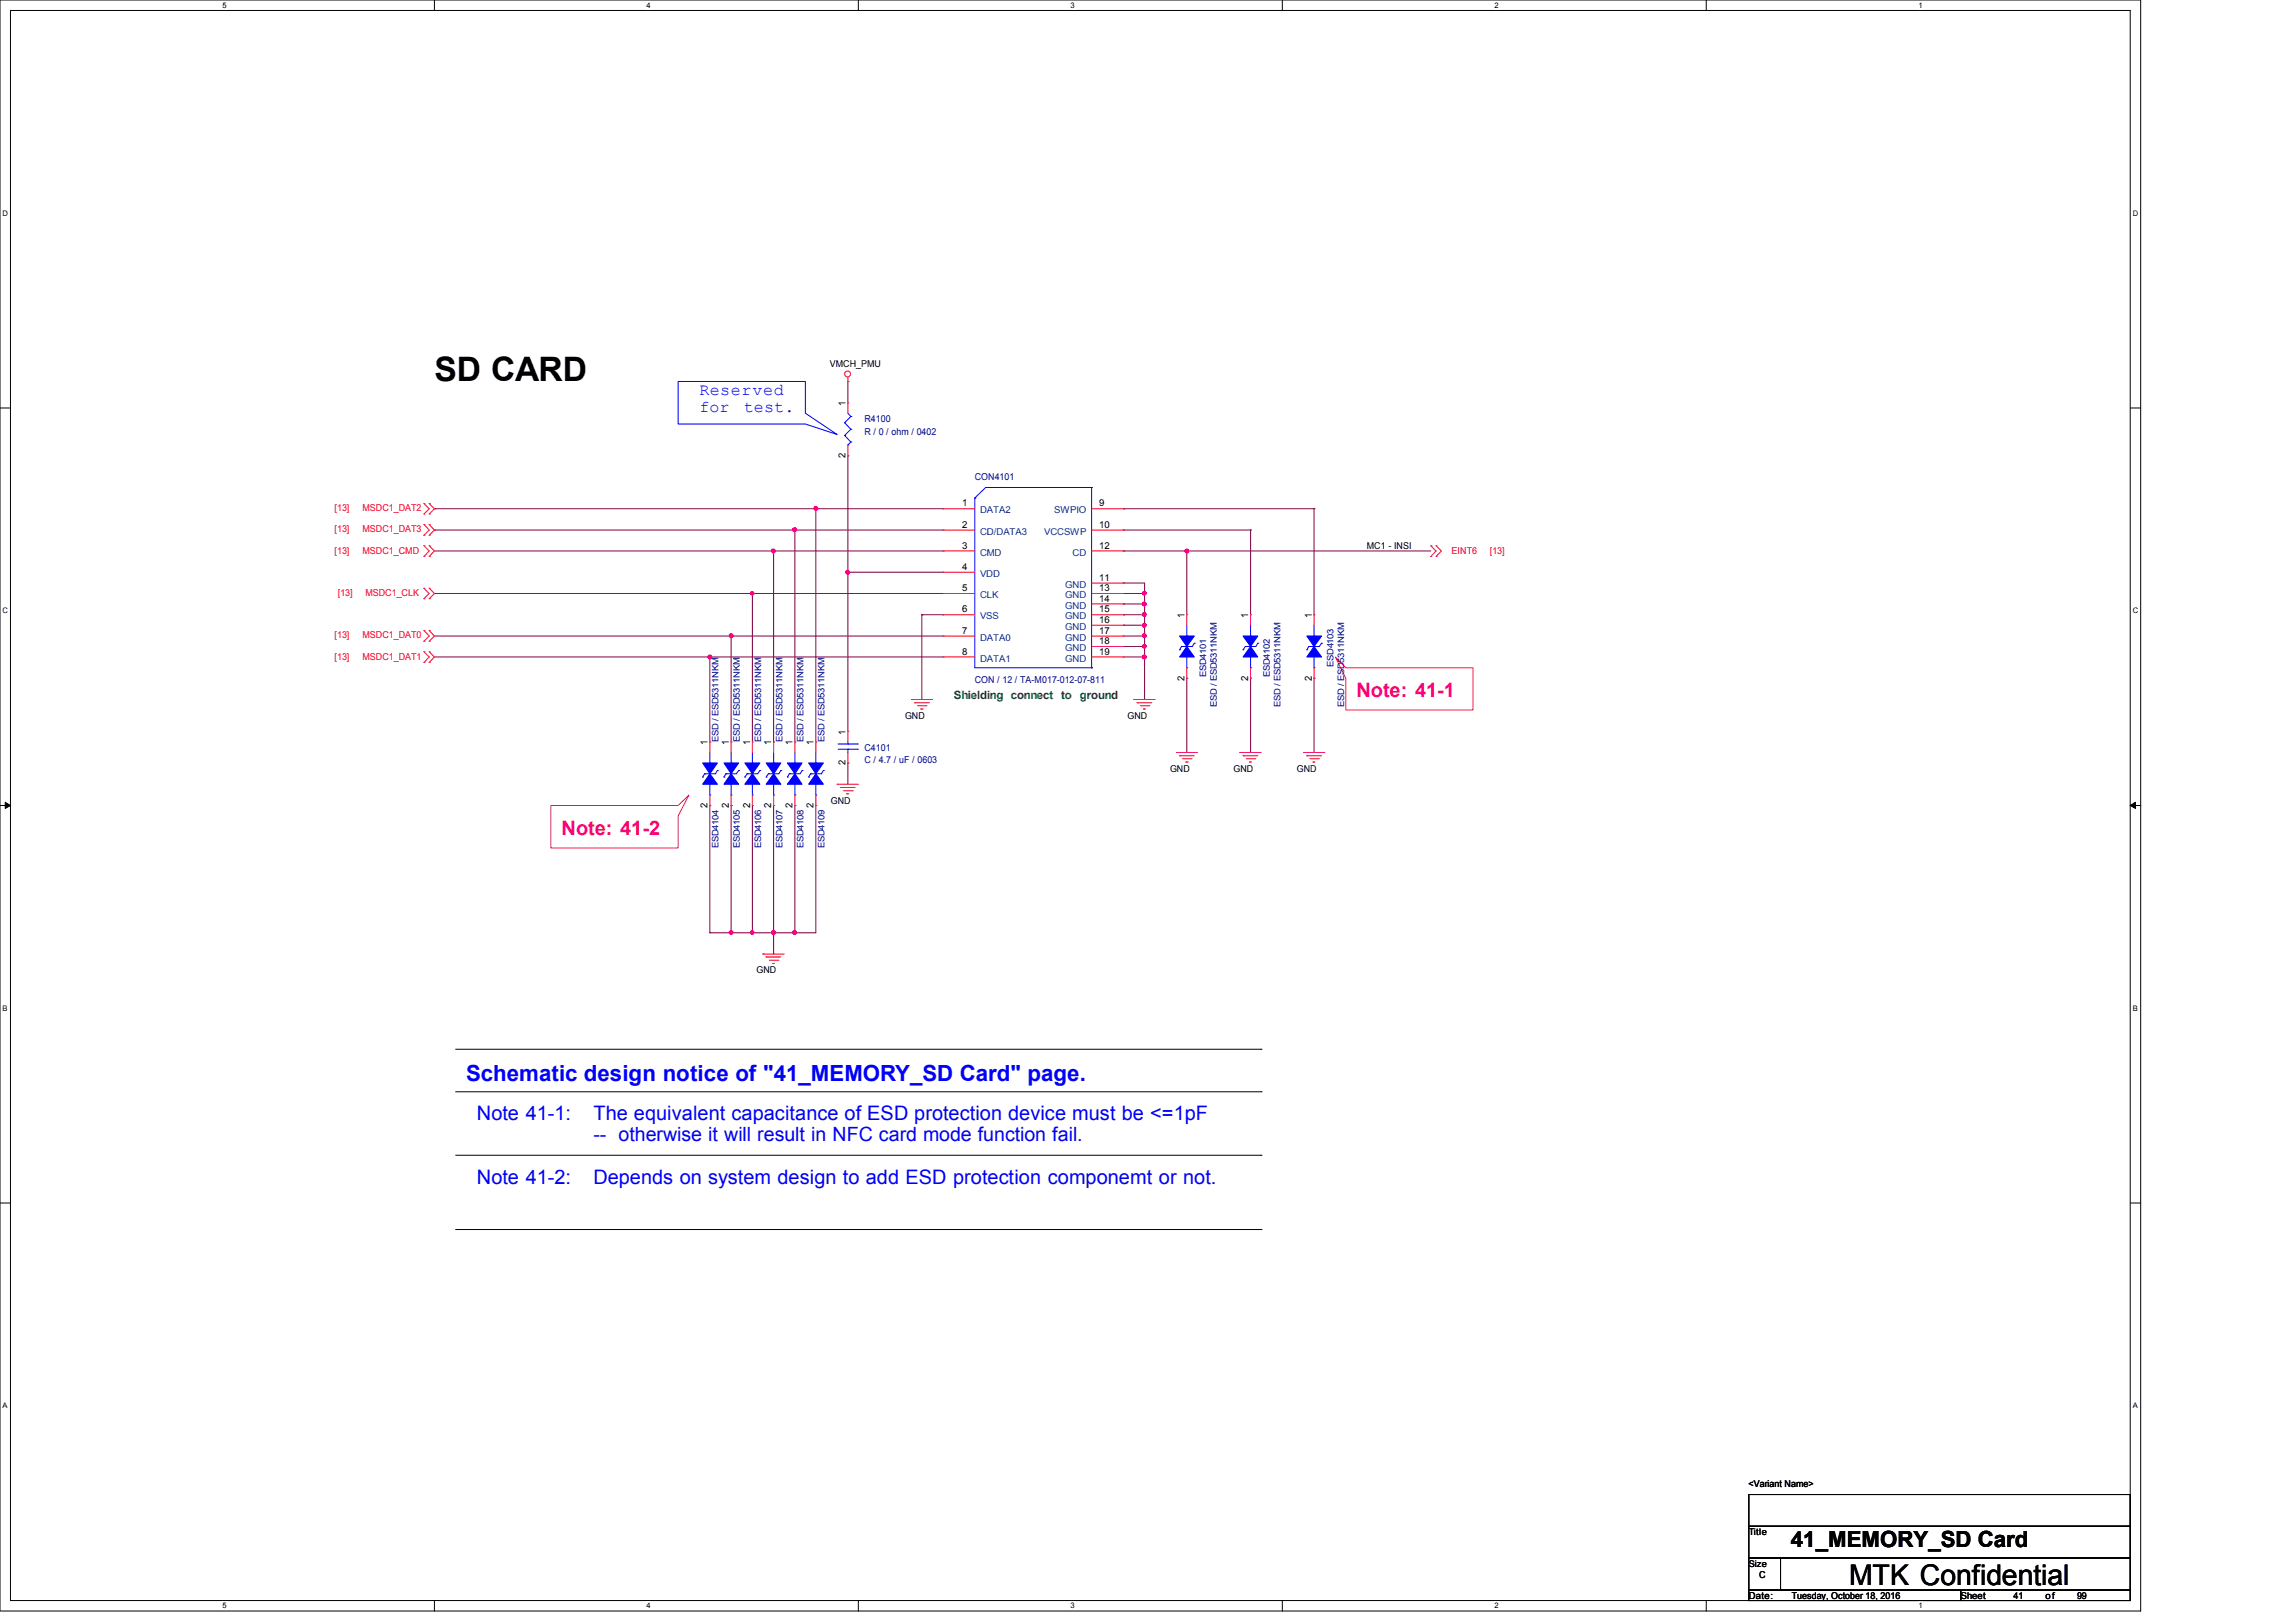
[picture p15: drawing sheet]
<svg xmlns="http://www.w3.org/2000/svg" width="297mm" height="210mm" viewBox="0 0 297 210" stroke-linecap="round" stroke-linejoin="round" font-family="sans-serif">
<defs><g id="words">
<text font-size="4.4" x="56.2" y="49.3">SD CARD</text>
<text font-size="3.7" x="239.3" y="205.1">MTK Confidential</text>
<text font-size="2.9" fill="#00f" x="60.3" y="139.8">Schematic design notice of &quot;41_MEMORY_SD Card&quot; page.</text>
<text font-size="2.9" x="231.8" y="200.2">41_MEMORY_SD Card</text>
<g font-size="2.6" fill="#ff0080">
<text x="175.6" y="90.2">Note: 41-1</text>
<text x="72.7" y="108">Note: 41-2</text>
</g>
<g font-size="2.6" fill="#00f">
<text x="61.7" y="144.9">Note 41-1:</text>
<text x="76.8" y="144.9">The equivalent capacitance of ESD protection device must be &lt;=1pF</text>
<text x="61.7" y="153.2">Note 41-2:</text>
<text x="76.8" y="153.2">Depends on system design to add ESD protection componemt or not.</text>
</g>
<text font-size="2.5" fill="#00f" x="76.8" y="147.6">-- otherwise it will result in NFC card mode function fail.</text>
<g font-size="2.2" fill="#00f">
<text x="90.5" y="51.1">Reserved</text>
<text x="90.5" y="53.3">for</text>
<text x="96.3" y="53.3">test.</text>
</g>
<text font-size="1.5" fill="#008000" x="123.4" y="90.5">Shielding connect to ground</text>
<g font-size="1.2">
<text x="107.4" y="47.5">VMCH_PMU</text>
<text x="109.4" y="52.5" transform="rotate(-90 109.4 52.5)">1</text>
<text x="109.4" y="59.2" transform="rotate(-90 109.4 59.2)">2</text>
<text x="124.5" y="65.5">1</text>
<text x="142.2" y="65.5">9</text>
<text x="124.5" y="68.3">2</text>
<text x="124.5" y="71">3</text>
<text x="142.2" y="71">12</text>
<text x="142.2" y="68.3">10</text>
<text x="176.9" y="71.1">MC1 - INSI</text>
<text x="124.5" y="73.7">4</text>
<text x="124.5" y="76.5">5</text>
<text x="142.2" y="75.1">11</text>
<text x="142.2" y="76.5">13</text>
<text x="142.2" y="77.9">14</text>
<text x="124.5" y="79.2">6</text>
<text x="124.5" y="82">7</text>
<text x="142.2" y="79.2">15</text>
<text x="142.2" y="80.6">16</text>
<text x="142.2" y="82">17</text>
<text x="142.2" y="83.4">18</text>
<text x="153.3" y="79.9" transform="rotate(-90 153.3 79.9)">1</text>
<text x="161.5" y="79.9" transform="rotate(-90 161.5 79.9)">1</text>
<text x="169.7" y="79.9" transform="rotate(-90 169.7 79.9)">1</text>
<text x="124.5" y="84.7">8</text>
<text x="142.2" y="84.7">19</text>
<text x="153.3" y="88.1" transform="rotate(-90 153.3 88.1)">2</text>
<text x="161.5" y="88.1" transform="rotate(-90 161.5 88.1)">2</text>
<text x="169.7" y="88.1" transform="rotate(-90 169.7 88.1)">2</text>
<text x="109.4" y="95" transform="rotate(-90 109.4 95)">1</text>
<text x="117.1" y="93">GND</text>
<text x="145.9" y="93">GND</text>
<text x="91.6" y="96.4" transform="rotate(-90 91.6 96.4)">1</text>
<text x="94.3" y="96.4" transform="rotate(-90 94.3 96.4)">1</text>
<text x="97.1" y="96.4" transform="rotate(-90 97.1 96.4)">1</text>
<text x="99.8" y="96.4" transform="rotate(-90 99.8 96.4)">1</text>
<text x="102.6" y="96.4" transform="rotate(-90 102.6 96.4)">1</text>
<text x="105.3" y="96.4" transform="rotate(-90 105.3 96.4)">1</text>
<text x="109.4" y="99" transform="rotate(-90 109.4 99)">2</text>
<text x="151.4" y="99.9">GND</text>
<text x="159.6" y="99.9">GND</text>
<text x="167.8" y="99.9">GND</text>
<text x="91.6" y="104.5" transform="rotate(-90 91.6 104.5)">2</text>
<text x="94.3" y="104.5" transform="rotate(-90 94.3 104.5)">2</text>
<text x="97.1" y="104.5" transform="rotate(-90 97.1 104.5)">2</text>
<text x="99.8" y="104.5" transform="rotate(-90 99.8 104.5)">2</text>
<text x="102.6" y="104.5" transform="rotate(-90 102.6 104.5)">2</text>
<text x="105.3" y="104.5" transform="rotate(-90 105.3 104.5)">2</text>
<text x="107.5" y="104">GND</text>
<text x="97.9" y="125.9">GND</text>
<text x="226.3" y="192.4">&lt;Variant Name&gt;</text>
<text x="226.3" y="198.6">Title</text>
<text x="226.3" y="202.7">Size</text>
<text x="226.3" y="206.9">Date:</text>
<text x="227.6" y="204.1">C</text>
<text x="231.9" y="206.9">Tuesday, October 18, 2016</text>
<text x="253.7" y="206.9">Sheet</text>
<text x="260.6" y="206.9">41</text>
<text x="264.7" y="206.9">of</text>
<text x="268.8" y="206.9">99</text>
</g>
<g font-size="1.2" fill="#000080">
<text x="111.9" y="54.6">R4100</text>
<text x="111.9" y="56.3">R / 0 / ohm / 0402</text>
<text x="126.1" y="62.1">CON4101</text>
<text x="126.1" y="88.3">CON / 12 / TA-M017-012-07-811</text>
<text x="156.1" y="87.6" transform="rotate(-90 156.1 87.6)">ESD4101</text>
<text x="164.3" y="87.6" transform="rotate(-90 164.3 87.6)">ESD4102</text>
<text x="172.6" y="86.3" transform="rotate(-90 172.6 86.3)">ESD4103</text>
<text x="157.5" y="91.5" transform="rotate(-90 157.5 91.5)">ESD / ESD5311NKM</text>
<text x="165.7" y="91.5" transform="rotate(-90 165.7 91.5)">ESD / ESD5311NKM</text>
<text x="173.9" y="91.5" transform="rotate(-90 173.9 91.5)">ESD / ESD5311NKM</text>
<text x="93" y="96" transform="rotate(-90 93 96)">ESD / ESD5311NKM</text>
<text x="95.7" y="96" transform="rotate(-90 95.7 96)">ESD / ESD5311NKM</text>
<text x="98.5" y="96" transform="rotate(-90 98.5 96)">ESD / ESD5311NKM</text>
<text x="101.3" y="96" transform="rotate(-90 101.3 96)">ESD / ESD5311NKM</text>
<text x="104" y="96" transform="rotate(-90 104 96)">ESD / ESD5311NKM</text>
<text x="106.7" y="96" transform="rotate(-90 106.7 96)">ESD / ESD5311NKM</text>
<text x="111.9" y="97.2">C4101</text>
<text x="111.9" y="98.8">C / 4.7 / uF / 0603</text>
<text x="93" y="109.7" transform="rotate(-90 93 109.7)">ESD4104</text>
<text x="95.7" y="109.7" transform="rotate(-90 95.7 109.7)">ESD4105</text>
<text x="98.5" y="109.7" transform="rotate(-90 98.5 109.7)">ESD4106</text>
<text x="101.3" y="109.7" transform="rotate(-90 101.3 109.7)">ESD4107</text>
<text x="104" y="109.7" transform="rotate(-90 104 109.7)">ESD4108</text>
<text x="106.7" y="109.7" transform="rotate(-90 106.7 109.7)">ESD4109</text>
</g>
<g font-size="1.2" fill="#f00">
<text x="43.3" y="71.6">[13]</text>
<text x="43.3" y="66.1">[13]</text>
<text x="43.3" y="68.9">[13]</text>
<text x="46.9" y="71.6">MSDC1_CMD</text>
<text x="46.9" y="66.1">MSDC1_DAT2</text>
<text x="46.9" y="68.9">MSDC1_DAT3</text>
<text x="187.9" y="71.6">EINT6</text>
<text x="192.8" y="71.6">[13]</text>
<text x="43.7" y="77.1">[13]</text>
<text x="47.3" y="77.1">MSDC1_CLK</text>
<text x="43.3" y="82.6">[13]</text>
<text x="46.9" y="82.6">MSDC1_DAT0</text>
<text x="43.3" y="85.3">[13]</text>
<text x="46.9" y="85.3">MSDC1_DAT1</text>
</g>
<g font-size="1.2" fill="#004080">
<text x="126.8" y="66.4">DATA2</text>
<text x="126.8" y="69.2">CD/DATA3</text>
<text x="126.8" y="71.9">CMD</text>
<text x="135.1" y="69.2">VCCSWP</text>
<text x="136.4" y="66.4">SWPIO</text>
<text x="138.8" y="71.9">CD</text>
<text x="126.8" y="74.6">VDD</text>
<text x="126.8" y="77.4">CLK</text>
<text x="137.8" y="76">GND</text>
<text x="137.8" y="77.4">GND</text>
<text x="126.8" y="80.1">VSS</text>
<text x="126.8" y="82.9">DATA0</text>
<text x="137.8" y="78.7">GND</text>
<text x="137.8" y="80.1">GND</text>
<text x="137.8" y="81.5">GND</text>
<text x="137.8" y="82.9">GND</text>
<text x="126.8" y="85.6">DATA1</text>
<text x="137.8" y="84.2">GND</text>
<text x="137.8" y="85.6">GND</text>
</g>
<g font-size="1">
<text x="28.8" y="1">5</text>
<text x="83.7" y="1">4</text>
<text x="138.5" y="1">3</text>
<text x="193.4" y="1">2</text>
<text x="248.3" y="1">1</text>
<text x=".3" y="27.9">D</text>
<text x="276" y="27.9">D</text>
<text x=".3" y="79.4">C</text>
<text x="276" y="79.4">C</text>
<text x=".3" y="130.8">B</text>
<text x="276" y="130.8">B</text>
<text x=".3" y="182.2">A</text>
<text x="276" y="182.2">A</text>
<text x="28.8" y="208.1">5</text>
<text x="83.7" y="208.1">4</text>
<text x="138.5" y="208.1">3</text>
<text x="193.4" y="208.1">2</text>
<text x="248.3" y="208.1">1</text>
</g>
</g></defs>
<path d="M0 0h277v208.4h-277zM1.4 1.4h274.3v205.7h-274.3z" fill="none" stroke="#000" stroke-width=".13"/>
<g fill="#fff">
<path d="M28.8 .1h.5v1.1h-.5z"/>
<path d="M28.8 207.2h.5v1.1h-.5z"/>
</g>
<path d="M56.2 0v1.4M56.2 207.1v1.3" fill="none" stroke="#000" stroke-width=".13"/>
<g fill="#fff">
<path d="M83.7 .1h.5v1.1h-.5z"/>
<path d="M83.7 207.2h.5v1.1h-.5z"/>
</g>
<path d="M111.1 0v1.4M111.1 207.1v1.3" fill="none" stroke="#000" stroke-width=".13"/>
<g fill="#fff">
<path d="M138.5 .1h.6v1.1h-.6z"/>
<path d="M138.5 207.2h.6v1.1h-.6z"/>
</g>
<path d="M165.9 0v1.4M165.9 207.1v1.3" fill="none" stroke="#000" stroke-width=".13"/>
<g fill="#fff">
<path d="M193.4 .1h.5v1.1h-.5z"/>
<path d="M193.4 207.2h.5v1.1h-.5z"/>
</g>
<path d="M220.8 0v1.4M220.8 207.1v1.3" fill="none" stroke="#000" stroke-width=".13"/>
<g fill="#fff">
<path d="M248.2 .1h.6v1.1h-.6z"/>
<path d="M248.2 207.2h.6v1.1h-.6z"/>
<path d="M.3 27.1h.8v1.1h-.8z"/>
<path d="M276 27.1h.7v1.1h-.7z"/>
<path d="M.3 78.5h.8v1.1h-.8z"/>
<path d="M276 78.5h.7v1.1h-.7z"/>
</g>
<path d="M0 52.8h1.4M275.7 52.8h1.3" fill="none" stroke="#000" stroke-width=".13"/>
<g fill="#fff">
<path d="M.3 129.9h.7v1.1h-.7z"/>
<path d="M276 129.9h.6v1.1h-.6z"/>
</g>
<path d="M0 104.2h1.4M275.7 104.2h1.3" fill="none" stroke="#000" stroke-width=".13"/>
<path d="M.7 103.8l.7 .4-.7 .4zM275.7 104.2l.7-.4v.8z" fill="#000" stroke="#000" stroke-width=".13"/>
<g fill="#fff">
<path d="M.3 181.4h.7v1.1h-.7z"/>
<path d="M276 181.4h.6v1.1h-.6z"/>
</g>
<g fill="none" stroke="#000" stroke-width=".13">
<path d="M59 135.8h104.2M163.2 135.8h.1M0 155.7h1.4M59 141.3h104.2M59 149.5h104.2M59 159.1h104.2M163.2 141.3h.1M163.2 149.5h.1M163.2 159.1h.1M275.7 155.7h1.3M226.3 193.4h49.4v4.1h-49.4zM226.3 197.5h49.4v4.1h-49.4z"/>
<path d="M226.3 205.7h27.4v1.4h-27.4zM226.3 201.6h4.1v4.1h-4.1zM230.4 201.6h45.3v4.1h-45.3zM253.7 205.7h22v1.4h-22z"/>
</g>
<path d="M172.8 85l1.4 1.4h16.4v5.5h-16.4v-4.1zM71.3 104.2h16.5l1.4-1.3-1.4 2.7v4.1h-16.5z" fill="none" stroke="#ff0080" stroke-width=".13"/>
<g fill="none" stroke="#00f" stroke-width=".13">
<path d="M87.8 49.4h16.4v4.1l4.1 2.7-4.1-1.3h-16.4zM109.3 54.7h.1M109.3 56.3h.1M109.3 54.7l.8 .8M109.3 56.3l.8 .9M109.7 57.6h.1M109.7 53.5l.4 .4M110.1 53.9h.1M110.1 55.5h.1M110.1 57.2h.1M110.1 53.9l-.8 .8M110.1 55.5l-.8 .8"/>
<path d="M110.1 57.2l-.4 .4M126.2 64.4h.1M126.2 64.4v22h15.1M141.3 63.1h.1M141.3 63.1h-13.7l-1.4 1.3M141.3 63.1v23.3M91.9 98.7h.1M91.9 97.4v1.3M92.8 99.7h.1M92.8 99.7l-.2 .4h-1.4M94.6 98.7h.1M94.6 97.4v1.3"/>
<path d="M95.6 99.7h.1M95.6 99.7l-.3 .4h-1.4M97.4 98.7h.1M97.4 97.4v1.3M98.3 99.7h.1M98.3 99.7l-.3 .4h-1.3M100.1 98.7h.1M100.1 97.4v1.3M101 99.7h.1M101 99.7l-.2 .4h-1.4M102.9 98.7h.1M102.9 97.4v1.3"/>
<path d="M103.8 99.7h.1M103.8 99.7l-.3 .4h-1.3M105.6 98.7h.1M105.6 97.4v1.3M106.6 99.7h.1M106.6 99.7l-.3 .4h-1.4M108.5 96.9h2.5M108.5 96.3h2.5M109.7 96.3h.1M109.7 96.9h.1M109.7 96v.3M109.7 96.9v.5"/>
<path d="M111 96.9h.1M111 96.3h.1M141.3 86.4h.1M152.7 84.1h.1M152.9 83.7h.1M152.9 83.7l-.2 .4M153.6 82.3h.1M153.6 86.4h.1M153.6 80.9v1.4M153.6 85v1.4M154.6 83.2h.1M154.6 83.2l-.3 .5h-1.4"/>
<path d="M160.9 84.1h.1M161.2 83.7h.1M161.2 83.7l-.3 .4M161.8 82.3h.1M161.8 86.4h.1M161.8 80.9v1.4M161.8 85v1.4M162.8 83.2h.1M162.8 83.2l-.3 .5h-1.3M169.1 84.1h.1M169.4 83.7h.1M169.4 83.7l-.3 .4"/>
<path d="M170.1 82.3h.1M170.1 86.4h.1M170.1 80.9v1.4M170.1 85v1.4M171 83.2h.1M171 83.2l-.3 .5h-1.3M90.9 100.5h.1M91.2 100.1h.1M91.2 100.1l-.3 .4M91.9 102.9h.1M91.9 101.5v1.4M93.7 100.5h.1"/>
<path d="M93.9 100.1h.1M93.9 100.1l-.2 .4M94.6 102.9h.1M94.6 101.5v1.4M96.4 100.5h.1M96.7 100.1h.1M96.7 100.1l-.3 .4M97.4 102.9h.1M97.4 101.5v1.4M99.1 100.5h.1M99.4 100.1h.1M99.4 100.1l-.3 .4"/>
<path d="M100.1 102.9h.1M100.1 101.5v1.4M101.9 100.5h.1M102.2 100.1h.1M102.2 100.1l-.3 .4M102.9 102.9h.1M102.9 101.5v1.4M104.6 100.5h.1M104.9 100.1h.1M104.9 100.1l-.3 .4M105.6 102.9h.1M105.6 101.5v1.4"/>
</g>
<g fill="none" stroke="#800040" stroke-width=".13">
<path d="M109.7 59h.1M109.7 49.4h.1M109.7 49.4v2.7M109.7 59v35.6M56.2 65.8h.1M56.2 68.6h.1M56.2 65.8h65.8M56.2 71.3h65.8M56.2 76.8h65.8M56.2 68.6h65.8M97.4 76.8h.1M97.4 76.8v19.2"/>
<path d="M100.1 71.3h.1M100.1 71.3v24.7M102.9 68.6h.1M102.9 68.6v27.4M105.6 65.8h.1M105.6 65.8v30.2M109.7 74h.1M109.7 74h12.3M119.3 79.5h.1M119.3 79.5h2.7M119.3 79.5v11M145.4 65.8h.1"/>
<path d="M145.4 71.3h.1M145.4 78.1h.1M145.4 75.4h.1M145.4 76.8h.1M145.4 79.5h.1M145.4 68.6h.1M145.4 65.8h24.7M145.4 71.3h39.8M145.4 75.4h2.7v15.1M145.4 78.1h2.7M145.4 76.8h2.7M145.4 79.5h2.7"/>
<path d="M145.4 68.6h16.4M148.1 76.8h.1M148.1 78.1h.1M148.1 79.5h.1M153.6 71.3h.1M153.6 71.3v8.2M161.8 68.6h.1M161.8 68.6v10.9M170.1 65.8h.1M170.1 65.8v13.7M56.2 82.3h65.8M56.2 85h65.8"/>
<path d="M91.9 85h.1M91.9 85v11M94.6 82.3h.1M94.6 82.3v13.7M109.7 98.7h.1M109.7 98.7v2.8M145.4 80.9h.1M145.4 80.9h2.7M145.4 82.3h2.7M145.4 83.7h2.7M145.4 85h2.7M148.1 80.9h.1"/>
<path d="M148.1 85h.1M148.1 82.3h.1M148.1 83.7h.1M153.6 87.8h.1M153.6 87.8v9.6M161.8 87.8h.1M161.8 87.8v9.6M170.1 87.8h.1M170.1 87.8v9.6M91.9 104.2h.1M91.9 104.2v16.5M94.6 104.2h.1"/>
<path d="M94.6 104.2v16.5M97.4 104.2h.1M97.4 104.2v16.5M100.1 104.2h.1M100.1 104.2v19.2M102.9 104.2h.1M102.9 104.2v16.5M105.6 104.2h.1M105.6 104.2v16.5h-13.7M91.9 120.7h.1M94.6 120.7h.1M97.4 120.7h.1"/>
<path d="M100.1 120.7h.1M102.9 120.7h.1"/>
</g>
<g fill="#f0f" stroke="#f0f" stroke-width=".13">
<circle cx="153.6" cy="71.3" r=".25"/>
<circle cx="148.1" cy="76.8" r=".24"/>
<circle cx="148.1" cy="80.9" r=".25"/>
<circle cx="148.1" cy="78.1" r=".25"/>
<circle cx="148.1" cy="79.5" r=".25"/>
<circle cx="148.1" cy="82.3" r=".25"/>
<circle cx="148.1" cy="83.6" r=".24"/>
<circle cx="148.1" cy="85" r=".25"/>
<circle cx="91.9" cy="85" r=".25"/>
<circle cx="94.6" cy="82.3" r=".25"/>
<circle cx="100.1" cy="71.3" r=".25"/>
<circle cx="109.7" cy="74" r=".25"/>
<circle cx="105.6" cy="65.8" r=".25"/>
<circle cx="97.3" cy="76.8" r=".23"/>
<circle cx="102.8" cy="68.5" r=".25"/>
<circle cx="102.8" cy="120.7" r=".25"/>
<circle cx="100.1" cy="120.7" r=".25"/>
<circle cx="97.3" cy="120.6" r=".24"/>
<circle cx="94.6" cy="120.7" r=".25"/>
</g>
<g fill="none" stroke="#f00" stroke-width=".13">
<path d="M109.7 49.4h.1M109.7 52.1h.1M109.7 59h.1M109.7 48.8v.6M109.7 52.1v1.4M109.7 57.6v1.4M54.9 70.6h.1M54.9 72h.1M54.9 76.1h.1M54.9 77.5h.1M54.9 65.2h.1M54.9 66.5h.1"/>
<path d="M54.9 67.9h.1M54.9 69.3h.1M54.9 70.6l.6 .7-.6 .7M54.9 76.1l.6 .7-.6 .7M54.9 65.2l.6 .6-.6 .7M54.9 67.9l.6 .7-.6 .7M55.5 72h.1M55.5 70.6h.1M55.5 77.5h.1M55.5 76.1h.1M55.5 66.5h.1M55.5 65.2h.1"/>
<path d="M55.5 69.3h.1M55.5 67.9h.1M55.5 70.6l.7 .7-.7 .7M55.5 76.1l.7 .7-.7 .7M55.5 65.2l.7 .6-.7 .7M55.5 67.9l.7 .7-.7 .7M122 65.8h.1M122 68.6h.1M122 71.3h.1M122 74h.1M122 76.8h.1M122 79.5h.1"/>
<path d="M122 65.8h4.2M122 68.6h4.2M122 71.3h4.2M122 74h4.2M122 76.8h4.2M122 79.5h4.2M141.3 65.8h4.1M141.3 68.6h4.1M141.3 71.3h4.1M141.3 76.8h4.1M141.3 79.5h4.1M141.3 75.4h4.1"/>
<path d="M141.3 78.1h4.1M145.4 71.3h.1M145.4 65.8h.1M145.4 68.6h.1M145.4 75.4h.1M145.4 76.8h.1M145.4 78.1h.1M145.4 79.5h.1M153.6 79.5h.1M153.6 79.5v1.4M161.8 79.5h.1M161.8 79.5v1.4"/>
<path d="M170.1 79.5h.1M170.1 79.5v1.4M185.2 72h.1M185.2 70.6h.1M185.2 70.6l.6 .7-.6 .7M185.8 72h.1M185.8 70.6h.1M185.8 70.6l.7 .7-.7 .7M54.9 84.3h.1M54.9 85.7h.1M54.9 81.6h.1M54.9 83h.1"/>
<path d="M54.9 84.3l.6 .7-.6 .7M54.9 81.6l.6 .7-.6 .7M55.5 85.7h.1M55.5 84.3h.1M55.5 83h.1M55.5 81.6h.1M55.5 84.3l.7 .7-.7 .7M55.5 81.6l.7 .7-.7 .7M91.9 96h.1M91.9 96v1.4M94.6 96h.1M94.6 96v1.4"/>
<path d="M97.4 96h.1M97.4 96v1.4M100.1 96h.1M100.1 96v1.4M102.9 96h.1M102.9 96v1.4M105.6 96h.1M105.6 96v1.4M109.7 98.7h.1M109.7 94.6h.1M109.7 94.6v1.4M109.7 97.4v1.3"/>
<path d="M117.9 90.5h.1M117.9 90.5h2.8M118.4 90.9h.1M118.4 90.9h1.9M118.7 91.3h1.1M119.2 91.7h.1M119.2 91.7h.3M119.8 91.3h.1M122 82.3h.1M122 85h.1M122 82.3h4.2M122 85h4.2"/>
<path d="M141.3 82.3h4.1M141.3 85h4.1M141.3 80.9h4.1M141.3 83.7h4.1M145.4 80.9h.1M145.4 82.3h.1M145.4 83.7h.1M145.4 85h.1M146.7 90.5h.1M146.7 90.5h2.8M147.2 90.9h.1M147.2 90.9h1.9"/>
<path d="M147.6 91.3h1.1M148 91.7h.1M148 91.7h.3M148.7 91.3h.1M152.2 97.4h.1M152.2 97.4h2.8M152.7 97.8h.1M152.7 97.8h1.9M153 98.2h1.1M153.5 98.6h.1M153.5 98.6h.3M153.6 87.8h.1"/>
<path d="M153.6 86.4v1.4M154.1 98.2h.1M160.4 97.4h.1M160.4 97.4h2.8M160.9 97.8h.1M160.9 97.8h1.9M161.3 98.2h1.1M161.7 98.6h.1M161.7 98.6h.3M161.8 87.8h.1M161.8 86.4v1.4M162.4 98.2h.1"/>
<path d="M168.7 97.4h.1M168.7 97.4h2.7M169.1 97.8h.1M169.1 97.8h1.9M169.5 98.2h1.1M169.9 98.6h.1M169.9 98.6h.3M170.1 87.8h.1M170.1 86.4v1.4M170.6 98.2h.1M91.9 104.2h.1M91.9 102.9v1.3"/>
<path d="M94.6 104.2h.1M94.6 102.9v1.3M97.4 104.2h.1M97.4 102.9v1.3M100.1 104.2h.1M100.1 102.9v1.3M102.9 104.2h.1M102.9 102.9v1.3M105.6 104.2h.1M105.6 102.9v1.3M108.3 101.5h.1M108.3 101.5h2.8"/>
<path d="M108.8 101.9h.1M108.8 101.9h1.9M109.2 102.3h1.1M109.6 102.7h.1M109.6 102.7h.3M110.3 102.3h.1M98.7 123.4h.1M98.7 123.4h2.8M99.1 123.8h.1M99.1 123.8h1.9M99.6 124.2h1.1M100 124.7h.1"/>
<path d="M100 124.7h.2M100.7 124.2h.1"/>
<circle cx="109.7" cy="48.4" r=".38"/>
</g>
<g fill="#00f" stroke="#00f" stroke-width=".13">
<path d="M93.7 98.7h1.9l-1 1.4z" fill-rule="evenodd"/>
<path d="M94.6 100.1l1 1.4h-1.9z" fill-rule="evenodd"/>
<path d="M101.9 98.7h1.9l-.9 1.4z" fill-rule="evenodd"/>
<path d="M102.9 100.1l.9 1.4h-1.9z" fill-rule="evenodd"/>
<path d="M160.9 82.3h1.9l-1 1.4z" fill-rule="evenodd"/>
<path d="M161.8 83.7l1 1.3h-1.9z" fill-rule="evenodd"/>
<path d="M96.4 98.7h1.9l-.9 1.4z" fill-rule="evenodd"/>
<path d="M97.4 100.1l.9 1.4h-1.9z" fill-rule="evenodd"/>
<path d="M99.1 98.7h1.9l-.9 1.4z" fill-rule="evenodd"/>
<path d="M100.1 100.1l.9 1.4h-1.9z" fill-rule="evenodd"/>
<path d="M169.1 82.3h1.9l-.9 1.4z" fill-rule="evenodd"/>
<path d="M170.1 83.7l.9 1.3h-1.9z" fill-rule="evenodd"/>
<path d="M152.7 82.3h1.9l-1 1.4z" fill-rule="evenodd"/>
<path d="M153.6 83.7l1 1.3h-1.9z" fill-rule="evenodd"/>
<path d="M90.9 98.7h1.9l-.9 1.4z" fill-rule="evenodd"/>
<path d="M91.9 100.1l.9 1.4h-1.9z" fill-rule="evenodd"/>
<path d="M104.6 98.7h2l-1 1.4z" fill-rule="evenodd"/>
<path d="M105.6 100.1l1 1.4h-2z" fill-rule="evenodd"/>
</g>
<use href="#words"/>
</svg>
